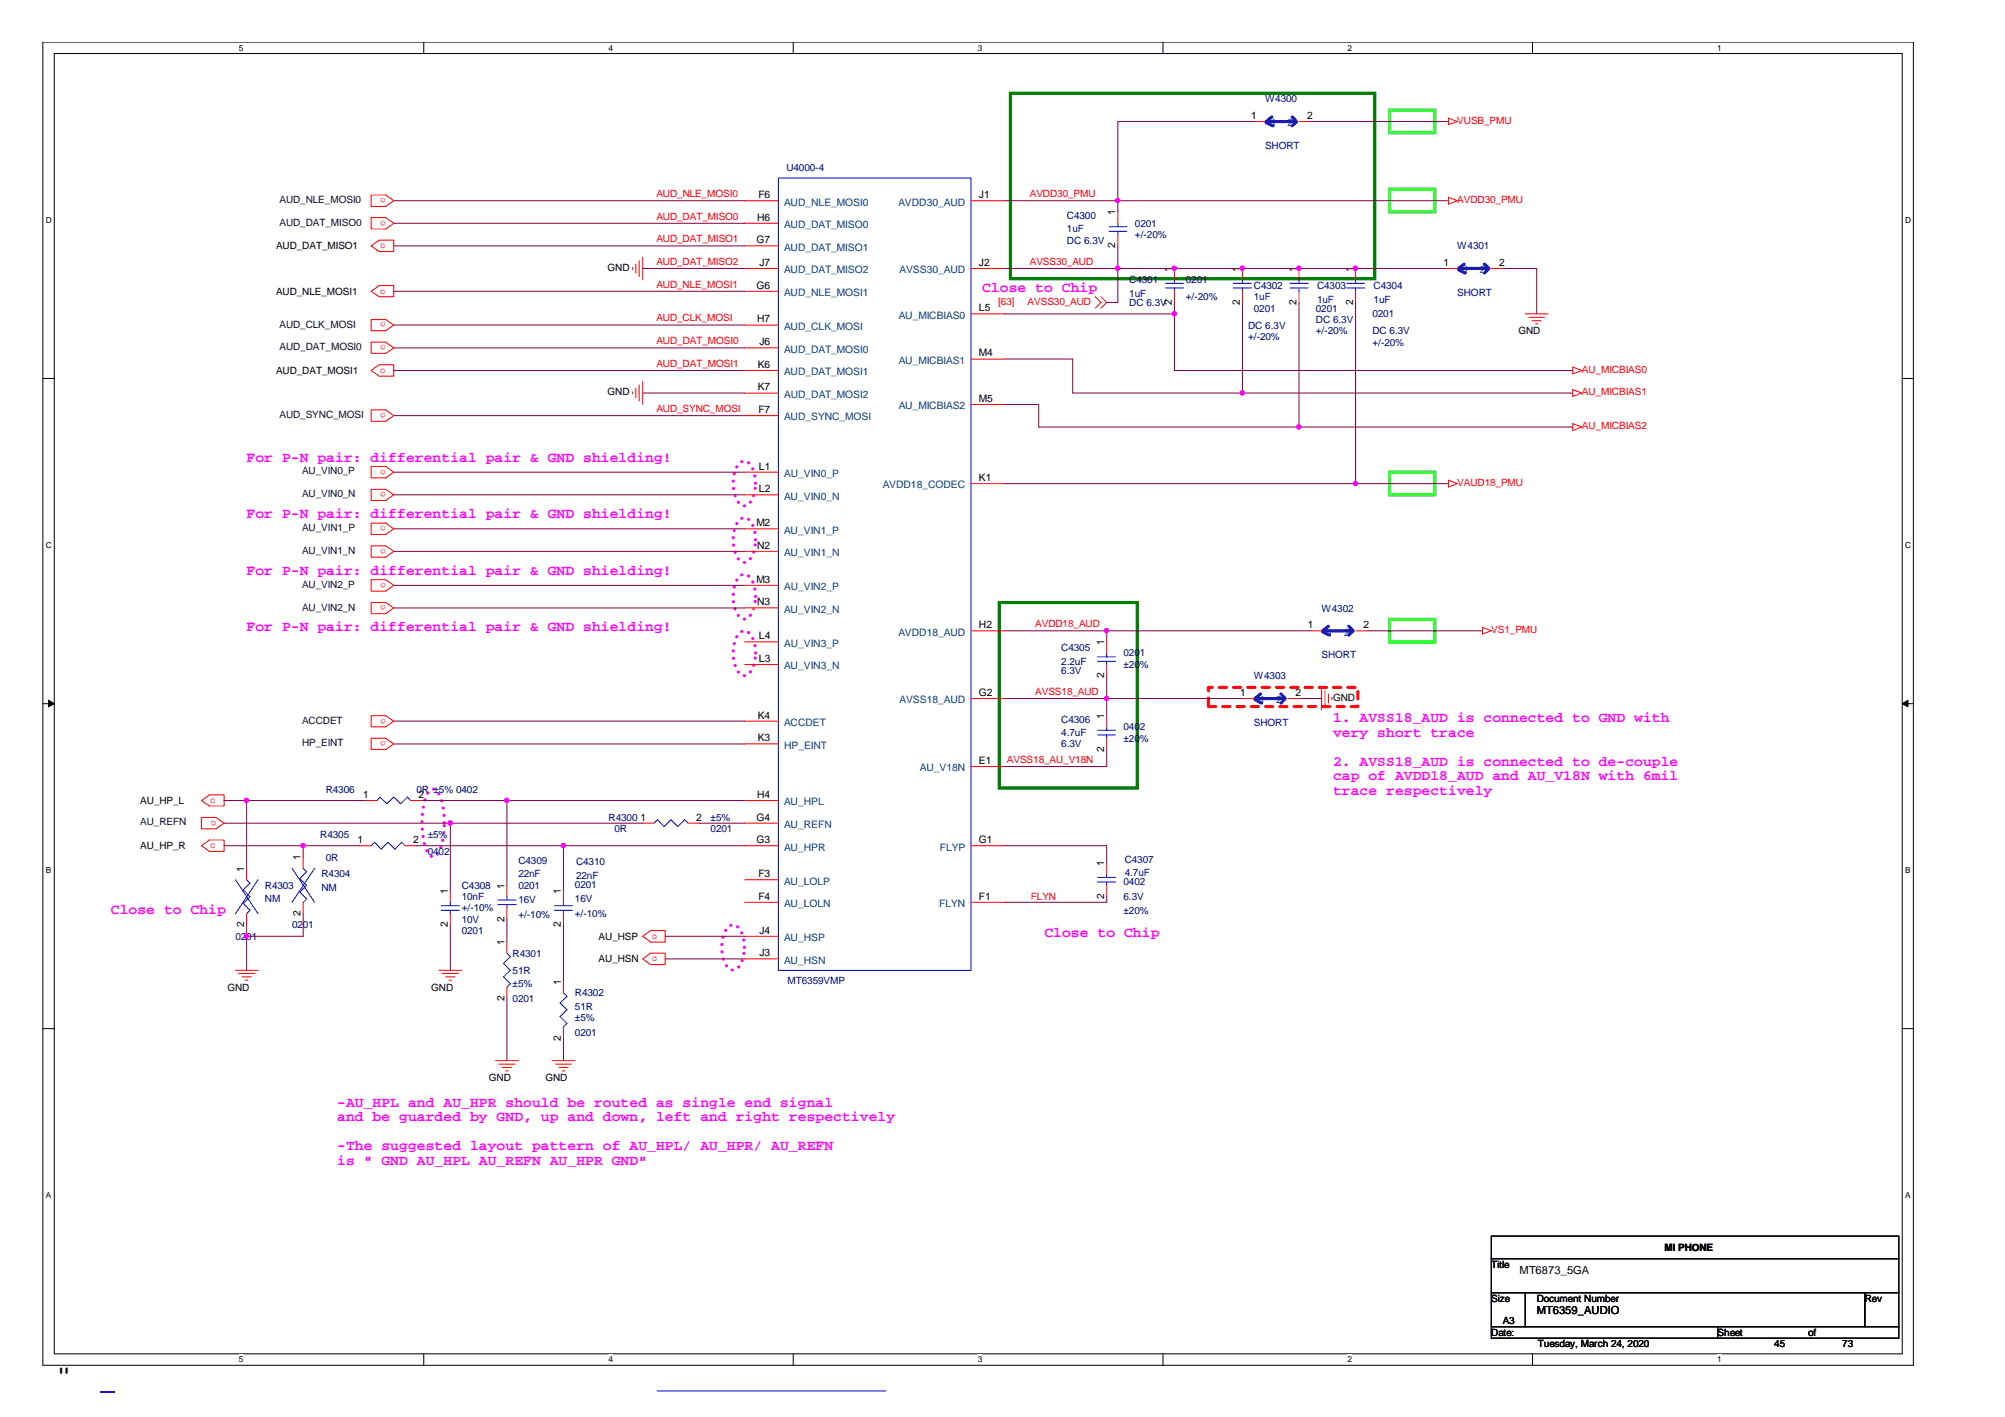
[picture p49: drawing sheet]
<svg xmlns="http://www.w3.org/2000/svg" width="297mm" height="210mm" viewBox="0 0 297 210" stroke-linecap="round" stroke-linejoin="round" font-family="sans-serif">
<defs><g id="words">
<text font-size="4.2" x="8.5" y="205.7">&quot;</text>
<g font-size="2.2" fill="#f0f">
<text x="145.5" y="43.2">Close to Chip</text>
<text x="36.5" y="68.4">For P-N pair: differential pair &amp; GND shielding!</text>
<text x="36.5" y="76.8">For P-N pair: differential pair &amp; GND shielding!</text>
<text x="36.5" y="85.1">For P-N pair: differential pair &amp; GND shielding!</text>
<text x="36.5" y="93.5">For P-N pair: differential pair &amp; GND shielding!</text>
<text x="197.5" y="106.9">1. AVSS18_AUD is connected to GND with</text>
<text x="197.5" y="109.1">very short trace</text>
<text x="197.5" y="113.4">2. AVSS18_AUD is connected to de-couple</text>
<text x="197.5" y="115.6">cap of AVDD18_AUD and AU_V18N with 6mil</text>
<text x="197.5" y="117.7">trace respectively</text>
<text x="16.4" y="135.4">Close to Chip</text>
<text x="154.7" y="138.8">Close to Chip</text>
<text x="50" y="163.9">-AU_HPL and AU_HPR should be routed as single end signal</text>
<text x="50" y="166.1">and be guarded by GND, up and down, left and right respectively</text>
<text x="50" y="170.4">-The suggested layout pattern of AU_HPL/ AU_HPR/ AU_REFN</text>
<text x="50" y="172.6">is &quot; GND AU_HPL AU_REFN AU_HPR GND&quot;</text>
</g>
<g font-size="1.7">
<text x="225.1" y="188.8">MT6873_5GA</text>
<text x="227.7" y="194.7">MT6359_AUDIO</text>
<text x="230" y="194.7">6359_AUDIO</text>
</g>
<g font-size="1.5">
<text x="185.4" y="17.6">1</text>
<text x="193.6" y="17.6">2</text>
<text x="112.4" y="29.4">F6</text>
<text x="145" y="29.4">J1</text>
<text x="112.2" y="32.7">H6</text>
<text x="165.2" y="31.9" transform="rotate(-90 165.2 31.9)">1</text>
<text x="40.9" y="36.9">AUD_DAT_MISO1</text>
<text x="90" y="40.1">GND</text>
<text x="112.1" y="36">G7</text>
<text x="112.5" y="39.4">J7</text>
<text x="145" y="39.4">J2</text>
<text x="165.2" y="36.8" transform="rotate(-90 165.2 36.8)">2</text>
<text x="173.6" y="40.3" transform="rotate(-90 173.6 40.3)">1</text>
<text x="183.7" y="40.3" transform="rotate(-90 183.7 40.3)">1</text>
<text x="192.1" y="40.3" transform="rotate(-90 192.1 40.3)">1</text>
<text x="200.4" y="40.3" transform="rotate(-90 200.4 40.3)">1</text>
<text x="213.9" y="39.4">1</text>
<text x="222.1" y="39.4">2</text>
<text x="40.9" y="43.7">AUD_NLE_MOSI1</text>
<text x="112.1" y="42.8">G6</text>
<text x="112.2" y="47.8">H7</text>
<text x="145" y="46.1">L5</text>
<text x="173.6" y="45.2" transform="rotate(-90 173.6 45.2)">2</text>
<text x="183.7" y="45.2" transform="rotate(-90 183.7 45.2)">2</text>
<text x="192.1" y="45.2" transform="rotate(-90 192.1 45.2)">2</text>
<text x="200.4" y="45.2" transform="rotate(-90 200.4 45.2)">2</text>
<text x="112.5" y="51.2">J6</text>
<text x="145" y="52.8">M4</text>
<text x="225" y="49.5">GND</text>
<text x="40.9" y="55.4">AUD_DAT_MOSI1</text>
<text x="90" y="58.6">GND</text>
<text x="112.3" y="54.5">K6</text>
<text x="112.3" y="57.8">K7</text>
<text x="145" y="59.5">M5</text>
<text x="112.4" y="61.2">F7</text>
<text x="112.4" y="69.6">L1</text>
<text x="145" y="71.3">K1</text>
<text x="112.1" y="77.9">M2</text>
<text x="112.4" y="72.9">L2</text>
<text x="112.2" y="81.3">N2</text>
<text x="112.1" y="86.3">M3</text>
<text x="112.2" y="89.7">N3</text>
<text x="112.4" y="94.7">L4</text>
<text x="145" y="93.1">H2</text>
<text x="163.6" y="95.6" transform="rotate(-90 163.6 95.6)">1</text>
<text x="193.8" y="93.1">1</text>
<text x="202" y="93.1">2</text>
<text x="112.4" y="98.1">L3</text>
<text x="163.6" y="100.5" transform="rotate(-90 163.6 100.5)">2</text>
<text x="112.3" y="106.4">K4</text>
<text x="145" y="103.1">G2</text>
<text x="163.6" y="106.5" transform="rotate(-90 163.6 106.5)">1</text>
<text x="183.7" y="103.1">1</text>
<text x="191.9" y="103.1">2</text>
<text x="197.5" y="103.8">GND</text>
<text x="112.3" y="109.8">K3</text>
<text x="145" y="113.2">E1</text>
<text x="163.6" y="111.4" transform="rotate(-90 163.6 111.4)">2</text>
<text x="20.8" y="119.1">AU_HP_L</text>
<text x="53.8" y="118.2">1</text>
<text x="62" y="118.2">2</text>
<text x="112.2" y="118.2">H4</text>
<text x="20.8" y="125.8">AU_HP_R</text>
<text x="53" y="124.9">1</text>
<text x="61.2" y="124.9">2</text>
<text x="94.9" y="121.6">1</text>
<text x="103.1" y="121.6">2</text>
<text x="112.1" y="124.9">G3</text>
<text x="112.1" y="121.6">G4</text>
<text x="145" y="124.9">G1</text>
<text x="36.2" y="129.1" transform="rotate(-90 36.2 129.1)">1</text>
<text x="44.5" y="127.4" transform="rotate(-90 44.5 127.4)">1</text>
<text x="74.7" y="131.6" transform="rotate(-90 74.7 131.6)">1</text>
<text x="112.4" y="129.9">F3</text>
<text x="163.6" y="128.3" transform="rotate(-90 163.6 128.3)">1</text>
<text x="36.2" y="137.4" transform="rotate(-90 36.2 137.4)">2</text>
<text x="44.5" y="135.7" transform="rotate(-90 44.5 135.7)">2</text>
<text x="66.3" y="137.4" transform="rotate(-90 66.3 137.4)">2</text>
<text x="66.3" y="132.5" transform="rotate(-90 66.3 132.5)">1</text>
<text x="74.7" y="136.5" transform="rotate(-90 74.7 136.5)">2</text>
<text x="83.1" y="137.4" transform="rotate(-90 83.1 137.4)">2</text>
<text x="83.1" y="132.5" transform="rotate(-90 83.1 132.5)">1</text>
<text x="112.4" y="133.3">F4</text>
<text x="145" y="133.3">F1</text>
<text x="163.6" y="133.2" transform="rotate(-90 163.6 133.2)">2</text>
<text x="74.7" y="140" transform="rotate(-90 74.7 140)">1</text>
<text x="88.7" y="139.2">AU_HSP</text>
<text x="88.7" y="142.6">AU_HSN</text>
<text x="112.5" y="138.3">J4</text>
<text x="112.5" y="141.7">J3</text>
<text x="33.7" y="146.7">GND</text>
<text x="63.9" y="146.7">GND</text>
<text x="74.7" y="148.3" transform="rotate(-90 74.7 148.3)">2</text>
<text x="83.1" y="145.9" transform="rotate(-90 83.1 145.9)">1</text>
<text x="83.1" y="154.1" transform="rotate(-90 83.1 154.1)">2</text>
<text x="72.4" y="160.2">GND</text>
<text x="80.8" y="160.2">GND</text>
<text x="246.6" y="185.3">MI PHONE</text>
<text x="246.6" y="185.3">MI</text>
<text x="251.8" y="185.3">NE</text>
<text x="220.9" y="187.8">Title</text>
<text x="220.9" y="187.8">T le</text>
<text x="220.9" y="192.8">Size</text>
<text x="220.9" y="192.8">S ze</text>
<text x="220.9" y="197.9">Date:</text>
<text x="220.9" y="197.9">D</text>
<text x="222.6" y="196.2">A3</text>
<text x="223.2" y="197.9">e:</text>
<text x="227.7" y="192.8">Document Number</text>
<text x="228.7" y="192.8">o</text>
<text x="234.7" y="192.8">Numb</text>
<text x="254.5" y="197.9">Sheet</text>
<text x="254.5" y="197.9">Sh</text>
<text x="267.9" y="197.9">of</text>
<text x="276.3" y="192.8">Rev</text>
<text x="276.3" y="192.8">R</text>
<text x="227.8" y="199.6">Tuesday, March 24,, 2020</text>
<text x="227.8" y="199.6">Tue day, Marc</text>
<text x="227.8" y="199.6">Tu</text>
<text x="231.1" y="199.6">d y</text>
<text x="235.4" y="199.6">a</text>
<text x="238.7" y="199.6">24, 2020</text>
<text x="241.1" y="199.6">2020</text>
<text x="262.8" y="199.6">45</text>
<text x="272.9" y="199.6">73</text>
</g>
<g font-size="1.5" fill="#000080">
<text x="187.4" y="15.2">W4300</text>
<text x="187.4" y="22">SHORT</text>
<text x="116.5" y="25.4">U4000-4</text>
<text x="158.1" y="32.4">C4300</text>
<text x="158.1" y="34.4">1uF</text>
<text x="168.1" y="33.6">0201</text>
<text x="168.1" y="35.3">+/-20%</text>
<text x="158.1" y="36.1">DC 6.3V</text>
<text x="167.3" y="42">C4301</text>
<text x="175.7" y="42">0201</text>
<text x="215.9" y="36.9">W4301</text>
<text x="167.3" y="44">1uF</text>
<text x="167.3" y="45.3">DC 6.3V</text>
<text x="175.7" y="44.5">+/-20%</text>
<text x="185.8" y="42.8">C4302</text>
<text x="185.8" y="44.5">1uF</text>
<text x="185.8" y="46.2">0201</text>
<text x="194.9" y="46.2">0201</text>
<text x="194.9" y="47.9">DC 6.3V</text>
<text x="195.1" y="42.8">C4303</text>
<text x="195.1" y="44.8">1uF</text>
<text x="203.3" y="47">0201</text>
<text x="203.5" y="42.8">C4304</text>
<text x="203.5" y="44.8">1uF</text>
<text x="215.9" y="43.8">SHORT</text>
<text x="184.9" y="48.7">DC 6.3V</text>
<text x="184.9" y="50.3">+/-20%</text>
<text x="194.9" y="49.5">+/-20%</text>
<text x="203.3" y="49.5">DC 6.3V</text>
<text x="203.3" y="51.2">+/-20%</text>
<text x="195.8" y="90.6">W4302</text>
<text x="157.2" y="96.4">C4305</text>
<text x="157.2" y="98.5">2.2uF</text>
<text x="157.2" y="99.8">6.3V</text>
<text x="166.5" y="97.1">0201</text>
<text x="166.5" y="99">±20%</text>
<text x="185.8" y="100.6">W4303</text>
<text x="195.8" y="97.5">SHORT</text>
<text x="157.2" y="107">C4306</text>
<text x="185.8" y="107.5">SHORT</text>
<text x="157.2" y="109">4.7uF</text>
<text x="157.2" y="110.7">6.3V</text>
<text x="166.5" y="108.2">0402</text>
<text x="166.5" y="109.9">±20%</text>
<text x="48.3" y="117.4">R4306</text>
<text x="61.7" y="117.4">0R ±5% 0402</text>
<text x="47.5" y="124.1">R4305</text>
<text x="63.4" y="124.1">±5%</text>
<text x="90.2" y="121.6">R4300</text>
<text x="91" y="123.3">0R</text>
<text x="105.3" y="123.3">0201</text>
<text x="105.3" y="121.6">±5%</text>
<text x="39.2" y="131.7">R4303</text>
<text x="47.6" y="130">R4304</text>
<text x="48.3" y="127.5">0R</text>
<text x="63.4" y="126.6">0402</text>
<text x="68.4" y="131.7">C4308</text>
<text x="76.8" y="128">C4309</text>
<text x="76.8" y="130">22nF</text>
<text x="76.8" y="131.7">0201</text>
<text x="85.2" y="131.5">0201</text>
<text x="85.3" y="128.2">C4310</text>
<text x="85.3" y="130.1">22nF</text>
<text x="166.5" y="131.2">0402</text>
<text x="166.6" y="127.8">C4307</text>
<text x="166.6" y="129.8">4.7uF</text>
<text x="39.2" y="133.7">NM</text>
<text x="43.3" y="137.5">0201</text>
<text x="47.6" y="132">NM</text>
<text x="68.4" y="133.3">10nF</text>
<text x="68.4" y="135">+/-10%</text>
<text x="68.4" y="136.7">10V</text>
<text x="76.8" y="133.8">16V</text>
<text x="76.8" y="136">+/-10%</text>
<text x="85.2" y="133.7">16V</text>
<text x="85.2" y="135.9">+/-10%</text>
<text x="166.5" y="133.3">6.3V</text>
<text x="166.5" y="135.4">±20%</text>
<text x="34.9" y="139.2">0201</text>
<text x="68.4" y="138.4">0201</text>
<text x="75.9" y="141.7">R4301</text>
<text x="75.9" y="144.2">51R</text>
<text x="75.9" y="146.2">±5%</text>
<text x="75.9" y="148.4">0201</text>
<text x="85.2" y="147.6">R4302</text>
<text x="85.2" y="149.6">51R</text>
<text x="116.7" y="145.7">MT6359VMP</text>
<text x="85.2" y="151.3">±5%</text>
<text x="85.2" y="153.5">0201</text>
</g>
<g font-size="1.5" fill="#004080">
<text x="188.3" y="18.7">1</text>
<text x="190.8" y="18.7">2</text>
<text x="116.2" y="30.5">AUD_NLE_MOSI0</text>
<text x="116.2" y="33.8">AUD_DAT_MISO0</text>
<text x="133.1" y="30.5">AVDD30_AUD</text>
<text x="116.2" y="37.1">AUD_DAT_MISO1</text>
<text x="116.2" y="40.5">AUD_DAT_MISO2</text>
<text x="133.3" y="40.5">AVSS30_AUD</text>
<text x="216.7" y="40.5">1</text>
<text x="219.2" y="40.5">2</text>
<text x="116.2" y="43.9">AUD_NLE_MOSI1</text>
<text x="133.1" y="47.2">AU_MICBIAS0</text>
<text x="116.2" y="48.9">AUD_CLK_MOSI</text>
<text x="116.2" y="52.3">AUD_DAT_MOSI0</text>
<text x="133.1" y="53.9">AU_MICBIAS1</text>
<text x="116.2" y="55.6">AUD_DAT_MOSI1</text>
<text x="116.2" y="58.9">AUD_DAT_MOSI2</text>
<text x="116.2" y="62.3">AUD_SYNC_MOSI</text>
<text x="133.1" y="60.6">AU_MICBIAS2</text>
<text x="116.2" y="70.7">AU_VIN0_P</text>
<text x="116.2" y="74">AU_VIN0_N</text>
<text x="130.8" y="72.4">AVDD18_CODEC</text>
<text x="116.2" y="79.1">AU_VIN1_P</text>
<text x="116.2" y="82.4">AU_VIN1_N</text>
<text x="116.2" y="87.4">AU_VIN2_P</text>
<text x="116.2" y="90.8">AU_VIN2_N</text>
<text x="116.2" y="95.8">AU_VIN3_P</text>
<text x="133.1" y="94.2">AVDD18_AUD</text>
<text x="196.6" y="94.2">1</text>
<text x="199.1" y="94.2">2</text>
<text x="116.2" y="99.2">AU_VIN3_N</text>
<text x="116.2" y="107.5">ACCDET</text>
<text x="133.3" y="104.2">AVSS18_AUD</text>
<text x="186.6" y="104.2">1</text>
<text x="189.1" y="104.2">2</text>
<text x="116.2" y="110.9">HP_EINT</text>
<text x="116.2" y="119.3">AU_HPL</text>
<text x="136.3" y="114.3">AU_V18N</text>
<text x="116.2" y="122.7">AU_REFN</text>
<text x="116.2" y="126">AU_HPR</text>
<text x="139.2" y="126">FLYP</text>
<text x="116.2" y="131">AU_LOLP</text>
<text x="116.2" y="134.4">AU_LOLN</text>
<text x="139.1" y="134.4">FLYN</text>
<text x="116.2" y="139.4">AU_HSP</text>
<text x="116.2" y="142.8">AU_HSN</text>
</g>
<g font-size="1.5" fill="#f00">
<text x="215.9" y="18.3">VUSB_PMU</text>
<text x="57.1" y="29.4" transform="rotate(-180 57.1 29.4)">o</text>
<text x="97.2" y="29.2">AUD_NLE_MOSI0</text>
<text x="152.6" y="29.2">AVDD30_PMU</text>
<text x="57.1" y="32.7" transform="rotate(-180 57.1 32.7)">o</text>
<text x="97.2" y="32.5">AUD_DAT_MISO0</text>
<text x="97.2" y="35.9">AUD_DAT_MISO1</text>
<text x="215.9" y="30.1">AVDD30_PMU</text>
<text x="56.3" y="36.8">o</text>
<text x="97.2" y="39.2">AUD_DAT_MISO2</text>
<text x="152.6" y="39.2">AVSS30_AUD</text>
<text x="56.3" y="43.5">o</text>
<text x="57.1" y="47.8" transform="rotate(-180 57.1 47.8)">o</text>
<text x="97.2" y="42.6">AUD_NLE_MOSI1</text>
<text x="97.2" y="47.6">AUD_CLK_MOSI</text>
<text x="147.9" y="45.1">[63]</text>
<text x="152.2" y="45.1">AVSS30_AUD</text>
<text x="57.1" y="51.1" transform="rotate(-180 57.1 51.1)">o</text>
<text x="97.2" y="51">AUD_DAT_MOSI0</text>
<text x="56.3" y="55.3">o</text>
<text x="97.2" y="54.3">AUD_DAT_MOSI1</text>
<text x="234.4" y="55.2">AU_MICBIAS0</text>
<text x="234.4" y="58.6">AU_MICBIAS1</text>
<text x="57.1" y="61.2" transform="rotate(-180 57.1 61.2)">o</text>
<text x="97.2" y="61">AUD_SYNC_MOSI</text>
<text x="234.4" y="63.6">AU_MICBIAS2</text>
<text x="57.1" y="69.6" transform="rotate(-180 57.1 69.6)">o</text>
<text x="215.9" y="72">VAUD18_PMU</text>
<text x="57.1" y="77.9" transform="rotate(-180 57.1 77.9)">o</text>
<text x="57.1" y="72.9" transform="rotate(-180 57.1 72.9)">o</text>
<text x="57.1" y="81.3" transform="rotate(-180 57.1 81.3)">o</text>
<text x="57.1" y="89.7" transform="rotate(-180 57.1 89.7)">o</text>
<text x="57.1" y="86.3" transform="rotate(-180 57.1 86.3)">o</text>
<text x="153.4" y="92.9">AVDD18_AUD</text>
<text x="220.9" y="93.8">VS1_PMU</text>
<text x="57.1" y="106.4" transform="rotate(-180 57.1 106.4)">o</text>
<text x="153.4" y="102.9">AVSS18_AUD</text>
<text x="57.1" y="109.8" transform="rotate(-180 57.1 109.8)">o</text>
<text x="149.2" y="113">AVSS18_AU_V18N</text>
<text x="31.2" y="119">o</text>
<text x="31.2" y="125.7">o</text>
<text x="32" y="121.6" transform="rotate(-180 32 121.6)">o</text>
<text x="152.7" y="133.3">FLYN</text>
<text x="96.6" y="139.1">o</text>
<text x="96.6" y="142.4">o</text>
</g>
<g font-size="1.5" fill="#000040">
<text x="41.4" y="30.1">AUD_NLE_MOSI0</text>
<text x="41.4" y="33.4">AUD_DAT_MISO0</text>
<text x="41.4" y="48.5">AUD_CLK_MOSI</text>
<text x="41.4" y="51.9">AUD_DAT_MOSI0</text>
<text x="41.4" y="61.9">AUD_SYNC_MOSI</text>
<text x="44.7" y="70.3">AU_VIN0_P</text>
<text x="44.7" y="73.7">AU_VIN0_N</text>
<text x="44.7" y="78.7">AU_VIN1_P</text>
<text x="44.7" y="82.1">AU_VIN1_N</text>
<text x="44.7" y="87.1">AU_VIN2_P</text>
<text x="44.7" y="90.4">AU_VIN2_N</text>
<text x="44.7" y="107.2">ACCDET</text>
<text x="44.7" y="110.5">HP_EINT</text>
<text x="20.8" y="122.3">AU_REFN</text>
</g>
<g font-size="1.2">
<text x="35.4" y="7.5">5</text>
<text x="90.1" y="7.5">4</text>
<text x="144.9" y="7.5">3</text>
<text x="199.6" y="7.5">2</text>
<text x="254.4" y="7.5">1</text>
<text x="6.8" y="33.1">D</text>
<text x="282.2" y="33.1">D</text>
<text x="6.8" y="81.2">C</text>
<text x="282.2" y="81.2">C</text>
<text x="6.8" y="129.4">B</text>
<text x="282.2" y="129.4">B</text>
<text x="6.8" y="177.5">A</text>
<text x="282.2" y="177.5">A</text>
<text x="35.4" y="201.8">5</text>
<text x="90.1" y="201.8">4</text>
<text x="144.9" y="201.8">3</text>
<text x="199.6" y="201.8">2</text>
<text x="254.4" y="201.8">1</text>
</g>
</g></defs>
<path d="M6.3 6.2h277.2v196h-277.2zM8 7.9h273.8v192.6h-273.8z" fill="none" stroke="#000" stroke-width=".15"/>
<g fill="#fff">
<path d="M35.4 6.4h.6v1.4h-.6z"/>
<path d="M35.4 200.7h.6v1.4h-.6z"/>
</g>
<path d="M62.8 6.2v1.7M62.8 200.5v1.7" fill="none" stroke="#000" stroke-width=".15"/>
<g fill="#fff">
<path d="M90.1 6.4h.7v1.4h-.7z"/>
<path d="M90.1 200.7h.7v1.4h-.7z"/>
</g>
<path d="M117.5 6.2v1.7M117.5 200.5v1.7" fill="none" stroke="#000" stroke-width=".15"/>
<g fill="#fff">
<path d="M144.9 6.4h.6v1.4h-.6z"/>
<path d="M144.9 200.7h.6v1.4h-.6z"/>
</g>
<path d="M172.3 6.2v1.7M172.3 200.5v1.7" fill="none" stroke="#000" stroke-width=".15"/>
<g fill="#fff">
<path d="M199.6 6.4h.7v1.4h-.7z"/>
<path d="M199.6 200.7h.7v1.4h-.7z"/>
</g>
<path d="M227 6.2v1.7M227 200.5v1.7" fill="none" stroke="#000" stroke-width=".15"/>
<g fill="#fff">
<path d="M254.4 6.4h.6v1.4h-.6z"/>
<path d="M6.8 31.9h.8v1.4h-.8z"/>
<path d="M254.4 200.7h.6v1.4h-.6z"/>
<path d="M282.2 31.9h.9v1.4h-.9z"/>
<path d="M6.8 80.1h.8v1.4h-.8z"/>
<path d="M282.2 80.1h.9v1.4h-.9z"/>
</g>
<path d="M6.3 56.1h1.7M281.8 56.1h1.7" fill="none" stroke="#000" stroke-width=".15"/>
<g fill="#fff">
<path d="M6.8 128.2h.7v1.4h-.7z"/>
<path d="M282.2 128.2h.8v1.4h-.8z"/>
</g>
<path d="M6.3 104.2h1.7M281.8 104.2h1.7" fill="none" stroke="#000" stroke-width=".15"/>
<g fill="#000" stroke="#000" stroke-width=".15">
<path d="M7.2 103.7l.8 .5-.8 .5z" fill-rule="evenodd"/>
<path d="M281.8 104.2l.9-.5v1z" fill-rule="evenodd"/>
</g>
<g fill="#fff">
<path d="M6.8 176.4h.7v1.4h-.7z"/>
<path d="M282.2 176.4h.8v1.4h-.8z"/>
</g>
<path d="M6.3 152.4h1.7M281.8 152.4h1.7M220.9 183.1h60.4v3.4h-60.4zM220.9 186.5h60.4v5h-60.4zM220.9 191.5h5.1v5h-5.1zM220.9 196.5h33.6v1.7h-33.6zM226 191.5h50.3v5h-50.3zM254.5 196.5h26.8v1.7h-26.8zM276.3 191.5h5v5h-5z" fill="none" stroke="#000" stroke-width=".15"/>
<path d="M109.5 68.6a1.04 1.04 0 0 1 1.8 .4 5.4 5.4 0 0 1-.3 5.6 1.03 1.03 0 0 1-1.8-.4 5.5 5.5 0 0 1 .3-5.6zM109.5 77a1.04 1.04 0 0 1 1.8 .4 5.4 5.4 0 0 1-.3 5.6 1.03 1.03 0 0 1-1.8-.4 5.5 5.5 0 0 1 .3-5.6zM109.5 93.8a1.04 1.04 0 0 1 1.8 .4 5.4 5.4 0 0 1-.3 5.5 1.03 1.03 0 0 1-1.8-.4 5.5 5.5 0 0 1 .3-5.5zM109.5 85.4a1.04 1.04 0 0 1 1.8 .4 5.4 5.4 0 0 1-.3 5.6 1.03 1.03 0 0 1-1.8-.4 5.5 5.5 0 0 1 .3-5.6zM63.5 117.3l.3-.3 .4-.1a1.76 1.76 0 0 1 1.1 1.5 12.5 12.5 0 0 1-.2 7.7l-.6 .7-.3 .1a1.75 1.75 0 0 1-1.2-1.5 12.8 12.8 0 0 1 .2-7.6zM107.9 137.3a1.07 1.07 0 0 1 1.7 .4 5.4 5.4 0 0 1-.3 5.6 1.05 1.05 0 0 1-1.8-.3 5.6 5.6 0 0 1 .4-5.7z" fill="none" stroke="#f0f" stroke-width=".47" stroke-dasharray="0 1.1"/>
<path d="M179 101.8h22.2v2.9h-22.2z" fill="none" stroke="#f00" stroke-width=".47" stroke-dasharray="1.1 1.1"/>
<path d="M149.7 13.8h54v27.5h-54zM148 89.3h20.5v27.4h-20.5z" fill="none" stroke="#008000" stroke-width=".47"/>
<path d="M205.9 16.3h6.7v3.4h-6.7zM205.9 28h6.7v3.4h-6.7zM205.9 69.9h6.7v3.4h-6.7zM205.9 91.8h6.7v3.3h-6.7z" fill="none" stroke="#0f0" stroke-width=".47"/>
<g fill="none" stroke="#f00" stroke-width=".15">
<path d="M185.8 18h1.6M192.4 18h1.7M214.2 18h.4M214.6 17.5l1.3 .5-1.3 .5zM55 36.4l1.2-.8h2.1v1.7h-2.1zM55 28.9h2.1l1.2 .8-1.2 .9h-2.1zM55 32.2h2.1l1.2 .9-1.2 .8h-2.1zM93.7 39.6v.3M94.2 39.1v1.3M94.7 38.6v2.4M95.2 38.1v3.4M110.3 29.7h5"/>
<path d="M110.3 39.8h5M110.3 33.1h5M110.3 36.4h5M143.8 29.7h5M143.8 39.8h5M165.6 31.4v1.7M165.6 34.8v1.6M174 39.8v1.7M184.1 39.8v1.7M192.4 39.8v1.7M200.8 39.8v1.7M214.2 29.7h.4"/>
<path d="M214.2 39.8h1.7M214.6 29.2l1.3 .5-1.3 .5zM220.9 39.8h1.7M55 43.2l1.2-.9h2.1v1.7h-2.1zM55 47.3h2.1l1.2 .8-1.2 .9h-2.1zM55 50.7h2.1l1.2 .8-1.2 .8h-2.1zM55 54.9l1.2-.9h2.1v1.7h-2.1zM93.7 58.1v.3M94.2 57.5v1.4M94.7 57v2.4M95.2 56.5v3.4M110.3 58.2h5"/>
<path d="M110.3 54.9h5M110.3 48.1h5M110.3 51.5h5M110.3 43.2h5M143.8 46.5h5M143.8 53.2h5M143.8 59.9h5M162.3 44l.8 .8-.8 .8M163.1 44l.9 .8-.9 .8M174 43.2v1.6M184.1 43.2v1.6M192.4 43.2v1.6"/>
<path d="M200.8 43.2v1.6M226 46.5h3.3M226.5 47h2.3M227 47.5h1.3M227.5 48h.3M232.7 58.2h.3M232.7 54.9h.3M233 54.4l1.4 .5-1.4 .5zM233 57.7l1.4 .5-1.4 .5zM55 69.1h2.1l1.2 .8-1.2 .9h-2.1zM55 72.5h2.1l1.2 .8-1.2 .8h-2.1zM55 60.7h2.1l1.2 .9-1.2 .8h-2.1z"/>
<path d="M55 77.5h2.1l1.2 .8-1.2 .9h-2.1zM110.3 61.6h5M110.3 78.3h5M110.3 69.9h5M110.3 73.3h5M143.8 71.6h5M214.2 71.6h.4M214.6 71.1l1.3 .5-1.3 .6zM232.7 63.3h.3M233 62.8l1.4 .5-1.4 .5zM55 80.9h2.1l1.2 .8-1.2 .8h-2.1zM55 85.9h2.1l1.2 .8-1.2 .9h-2.1z"/>
<path d="M55 89.3h2.1l1.2 .8-1.2 .8h-2.1zM110.3 86.7h5M110.3 81.7h5M110.3 90.1h5M110.3 95.1h5M110.3 98.4h5M143.8 93.4h5M164 95.1v1.7M164 98.4v1.7M194.1 93.4h1.7M200.8 93.4h1.7M219.3 93.4h.3"/>
<path d="M219.6 92.9l1.3 .5-1.3 .5zM29.8 118.6l1.2-.9h2.2v1.7h-2.2zM54.1 118.6h1.7M55 106h2.1l1.2 .8-1.2 .9h-2.1zM55 109.4h2.1l1.2 .8-1.2 .8h-2.1zM60.8 118.6h1.7M110.3 118.6h5M110.3 110.2h5M110.3 106.8h5M143.8 113.6h5M143.8 103.5h5M164 106v1.7"/>
<path d="M164 109.4v1.6M184.1 103.5h1.7M190.8 103.5h1.6M195.8 101.8v3.4M196.3 102.3v2.4M196.8 102.8v1.4M197.3 103.3v.3M29.8 125.3l1.2-.9h2.2v1.7h-2.2zM29.8 121.1h2.2l1.2 .8-1.2 .9h-2.2zM36.5 128.6v1.7M36.5 135.4v1.6M44.9 127v1.6"/>
<path d="M44.9 133.7v1.7M53.3 125.3h1.7M60 125.3h1.7M66.7 132v1.7M66.7 135.4v1.6M75.1 131.2v1.6M75.1 134.5v1.7M75.1 139.5v1.7M83.5 132v1.7M83.5 135.4v1.6M95.2 138.7l1.2-.8h2.2v1.6h-2.2zM95.2 121.9h1.7"/>
<path d="M101.9 121.9h1.7M110.3 125.3h5M110.3 121.9h5M110.3 130.3h5M110.3 133.7h5M110.3 138.7h5M143.8 125.3h5M143.8 133.7h5M164 127.8v1.7M164 131.2v1.6M34.9 143.7h3.3M35.3 144.2h2.4"/>
<path d="M35.9 144.7h1.3M36.4 145.2h.3M65 143.7h3.4M65.5 144.2h2.4M66 144.7h1.4M66.5 145.2h.4M73.4 157.1h3.4M73.9 157.6h2.4M74.4 158.1h1.4M74.9 158.6h.4M75.1 146.2v1.7M81.8 157.1h3.4"/>
<path d="M82.3 157.6h2.4M82.8 158.1h1.4M83.3 158.6h.4M83.5 145.4v1.7M83.5 152.1v1.7M95.2 142l1.2-.8h2.2v1.7h-2.2zM110.3 142h5"/>
</g>
<g fill="none" stroke="#00f" stroke-width=".15">
<path d="M115.3 26.4h28.5v117.3h-28.5zM164.3 33.6h2.7M164.3 34.3h2.7M165.6 33.1v.5M165.6 34.3v.5M172.7 42h2.6M172.7 42.6h2.6M174 41.5v.5M174 42.6v.6M182.7 42h2.7M182.7 42.6h2.7M184.1 41.5v.5"/>
<path d="M184.1 42.6v.6M191.1 42h2.7M191.1 42.6h2.7M192.4 41.5v.5M192.4 42.6v.6M199.5 42h2.7M199.5 42.6h2.7M200.8 41.5v.5M200.8 42.6v.6M162.6 97.3h2.7M162.6 98h2.7M164 96.8v.5"/>
<path d="M164 98v.4M55.8 118.6l.5-.5 1 1 1-1 1.1 1 1-1 .4 .5M162.6 108.2h2.7M162.6 108.9h2.7M164 107.7v.5M164 108.9v.5M34.9 130.3l3.3 5.1M36.5 130.3l.5 .5-1 1 1 1-1 1 1 1-.5 .6M38.2 130.3l-3.3 5.1M43.3 128.6l3.3 5.1M44.9 128.6l.5 .5-1 1 1 1.1-1 .9 1 1.1-.5 .5M46.6 128.6l-3.3 5.1"/>
<path d="M55 125.3l.5-.5 1 1 1-1 1 1 1-1 .5 .5M65.4 134.2h2.7M65.4 134.8h2.7M66.7 133.7v.5M66.7 134.8v.6M73.7 133.3h2.8M73.7 134h2.8M75.1 132.8v.5M75.1 134v.5M82.1 134.2h2.7M82.1 134.8h2.7M83.5 133.7v.5"/>
<path d="M83.5 134.8v.6M96.9 121.9l.5-.5 1 1 1-1 1 1 1-1 .5 .5M162.6 130h2.7M162.6 130.7h2.7M164 129.5v.5M164 130.7v.5M75.1 141.2l.5 .5-1 1 1 1-1 1 1 1-.5 .5M83.5 147.1l.5 .5-1 1 1 1-1 1 1 1-.5 .5"/>
</g>
<g fill="none" stroke="#00f" stroke-width=".47">
<path d="M187.6 18.2l1 .4M187.9 18h3.7M188.4 17.3l-.8 .7M191.4 17.3l.5 .5M192.1 18l-.7 .6M216.1 39.9l1 .5M216.4 39.8h3.7M216.9 39.1l-.8 .7M219.9 39.1l.5 .5M220.6 39.8l-.7 .6M196 93.6l1 .5M196.3 93.4h3.7"/>
<path d="M196.8 92.8l-.8 .6M199.8 92.8l.5 .5M200.5 93.4l-.7 .7M185.9 103.6l1 .6M186.2 103.5h3.7M186.7 102.8l-.8 .7M189.8 102.8l.5 .5M190.4 103.5l-.6 .7"/>
</g>
<g fill="none" stroke="#800040" stroke-width=".15">
<path d="M185.8 18h-20.2v13.4M194.1 18h20.1M58.3 29.7h52M58.3 33.1h52M58.3 36.4h52M95.2 39.8h15.1M148.8 39.8h65.4M148.8 29.7h65.4M165.6 36.4v8.4h-1.6M222.6 39.8h5.1v6.7M58.3 54.9h52M58.3 43.2h52"/>
<path d="M58.3 48.1h52M58.3 51.5h52M95.2 58.2h15.1M148.8 59.9h5.1v3.4h78.8M148.8 53.2h10.1v5h73.8M148.8 46.5h25.2M174 44.8v10.1h58.7M184.1 44.8v13.4M192.4 44.8v18.5M200.8 44.8v26.8M58.3 61.6h52M58.3 78.3h52"/>
<path d="M58.3 73.3h52M58.3 69.9h52M148.8 71.6h65.4M58.3 81.7h52M58.3 86.7h52M58.3 90.1h52M148.8 93.4h45.3M164 93.4v1.7M202.5 93.4h16.8M33.2 118.6h20.9M36.5 118.6v10M58.3 106.8h52"/>
<path d="M58.3 110.2h52M62.5 118.6h47.8M75.1 118.6v12.6M148.8 103.5h35.3M164 111v2.6h-15.2M164 100.1v5.9M192.4 103.5h3.4M33.2 125.3h20.1M33.2 121.9h62M36.5 137v6.7M44.9 135.4v3.3h-8.4M44.9 125.3v1.7"/>
<path d="M61.7 125.3h48.6M66.7 121.9v10.1M66.7 137v6.7M75.1 136.2v3.3M83.5 125.3v6.7M83.5 137v8.4M98.6 138.7h11.7M103.6 121.9h6.7M148.8 125.3h15.2v2.5M164 132.8v.9h-15.2M75.1 147.9v9.2M83.5 153.8v3.3"/>
<path d="M98.6 142h11.7"/>
</g>
<g fill="#f0f" stroke="#f0f" stroke-width=".15">
<circle cx="200.8" cy="71.6" r=".32"/>
<circle cx="192.4" cy="63.2" r=".32"/>
<circle cx="184" cy="39.7" r=".32"/>
<circle cx="174" cy="39.7" r=".32"/>
<circle cx="200.8" cy="39.7" r=".32"/>
<circle cx="192.4" cy="39.7" r=".32"/>
<circle cx="174" cy="46.5" r=".32"/>
<circle cx="165.6" cy="39.7" r=".32"/>
<circle cx="66.7" cy="121.9" r=".32"/>
<circle cx="163.9" cy="103.5" r=".32"/>
<circle cx="165.6" cy="29.7" r=".32"/>
<circle cx="184" cy="58.2" r=".32"/>
<circle cx="36.5" cy="118.6" r=".32"/>
<circle cx="44.9" cy="125.3" r=".32"/>
<circle cx="75.1" cy="118.6" r=".32"/>
<circle cx="83.5" cy="125.3" r=".32"/>
<circle cx="163.9" cy="93.4" r=".32"/>
<circle cx="36.5" cy="138.7" r=".32"/>
</g>
<path d="M14.8 206.2h2.1" fill="none" stroke="#00f" stroke-width=".21"/>
<path d="M97.4 206h33.8" fill="none" stroke="#00f" stroke-width=".18"/>
<use href="#words"/>
</svg>
